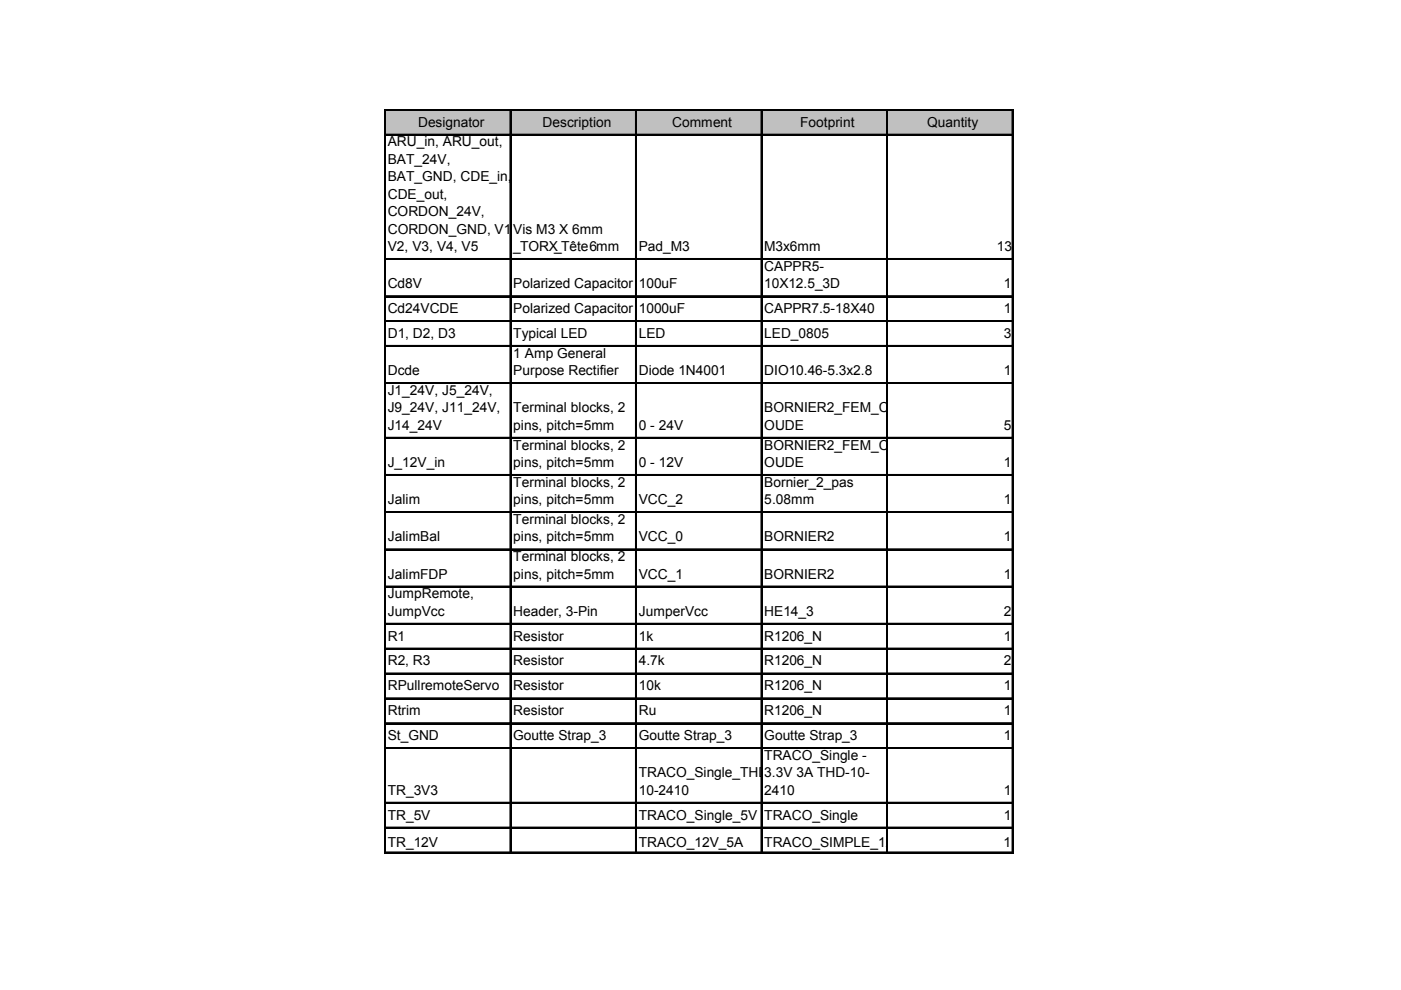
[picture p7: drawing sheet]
<svg xmlns="http://www.w3.org/2000/svg" width="297mm" height="210mm" viewBox="0 0 297 210" stroke-linecap="round" stroke-linejoin="round" font-family="sans-serif">
<defs><g id="words">
<g font-size="2.9">
<text x="88.6" y="26.9">Designator</text>
<text x="115" y="26.9">Description</text>
<text x="142.5" y="26.9">Comment</text>
<text x="169.7" y="26.9">Footprint</text>
<text x="196.6" y="26.9">Quantity</text>
<text x="82.2" y="31">ARU_in, ARU_out,</text>
<text x="82.2" y="34.7">BAT_24V,</text>
<text x="82.2" y="38.4">BAT_GND, CDE_in,</text>
<text x="82.2" y="42.1">CDE_out,</text>
<text x="82.2" y="45.8">CORDON_24V,</text>
<text x="82.2" y="49.5">CORDON_GND, V1,</text>
<text x="82.2" y="53.2">V2, V3, V4, V5</text>
<text x="108.8" y="49.5">Vis M3 X 6mm</text>
<text x="108.8" y="53.2">_TORX_Tête6mm</text>
<text x="135.4" y="53.2">Pad_M3</text>
<text x="162.1" y="53.2">M3x6mm</text>
<text x="211.4" y="53.2">13</text>
<text x="162.1" y="57.4">CAPPR5-</text>
<text x="82.2" y="61.1">Cd8V</text>
<text x="108.8" y="61.1">Polarized Capacitor</text>
<text x="135.4" y="61.1">100uF</text>
<text x="162.1" y="61.1">10X12.5_3D</text>
<text x="212.8" y="61.1">1</text>
<text x="82.2" y="66.4">Cd24VCDE</text>
<text x="82.2" y="71.7">D1, D2, D3</text>
<text x="108.8" y="66.4">Polarized Capacitor</text>
<text x="108.8" y="71.7">Typical LED</text>
<text x="135.4" y="66.4">1000uF</text>
<text x="135.4" y="71.7">LED</text>
<text x="162.1" y="66.4">CAPPR7.5-18X40</text>
<text x="162.1" y="71.7">LED_0805</text>
<text x="212.8" y="66.4">1</text>
<text x="212.8" y="71.7">3</text>
<text x="108.8" y="75.8">1 Amp General</text>
<text x="82.2" y="79.5">Dcde</text>
<text x="82.2" y="83.7">J1_24V, J5_24V,</text>
<text x="108.8" y="79.5">Purpose Rectifier</text>
<text x="135.4" y="79.5">Diode 1N4001</text>
<text x="162.1" y="79.5">DIO10.46-5.3x2.8</text>
<text x="212.8" y="79.5">1</text>
<text x="82.2" y="87.4">J9_24V, J11_24V,</text>
<text x="108.8" y="87.4">Terminal blocks, 2</text>
<text x="162.1" y="87.4">BORNIER2_FEM_C</text>
<text x="82.2" y="91.1">J14_24V</text>
<text x="108.8" y="91.1">pins, pitch=5mm</text>
<text x="108.8" y="95.3">Terminal blocks, 2</text>
<text x="135.4" y="91.1">0 - 24V</text>
<text x="162.1" y="91.1">OUDE</text>
<text x="162.1" y="95.3">BORNIER2_FEM_C</text>
<text x="212.8" y="91.1">5</text>
<text x="82.2" y="99">J_12V_in</text>
<text x="108.8" y="99">pins, pitch=5mm</text>
<text x="135.4" y="99">0 - 12V</text>
<text x="162.1" y="99">OUDE</text>
<text x="212.8" y="99">1</text>
<text x="82.2" y="106.9">Jalim</text>
<text x="108.8" y="103.2">Terminal blocks, 2</text>
<text x="108.8" y="106.9">pins, pitch=5mm</text>
<text x="135.4" y="106.9">VCC_2</text>
<text x="162.1" y="103.2">Bornier_2_pas</text>
<text x="162.1" y="106.9">5.08mm</text>
<text x="212.8" y="106.9">1</text>
<text x="108.8" y="111.1">Terminal blocks, 2</text>
<text x="82.2" y="114.8">JalimBal</text>
<text x="108.8" y="114.8">pins, pitch=5mm</text>
<text x="108.8" y="119">Terminal blocks, 2</text>
<text x="135.4" y="114.8">VCC_0</text>
<text x="162.1" y="114.8">BORNIER2</text>
<text x="212.8" y="114.8">1</text>
<text x="82.2" y="122.7">JalimFDP</text>
<text x="108.8" y="122.7">pins, pitch=5mm</text>
<text x="135.4" y="122.7">VCC_1</text>
<text x="162.1" y="122.7">BORNIER2</text>
<text x="212.8" y="122.7">1</text>
<text x="82.2" y="126.9">JumpRemote,</text>
<text x="82.2" y="130.6">JumpVcc</text>
<text x="108.8" y="130.6">Header, 3-Pin</text>
<text x="135.4" y="130.6">JumperVcc</text>
<text x="162.1" y="130.6">HE14_3</text>
<text x="212.8" y="130.6">2</text>
<text x="82.2" y="135.8">R1</text>
<text x="108.8" y="135.8">Resistor</text>
<text x="135.4" y="135.8">1k</text>
<text x="162.1" y="135.8">R1206_N</text>
<text x="212.8" y="135.8">1</text>
<text x="82.2" y="141.1">R2, R3</text>
<text x="108.8" y="141.1">Resistor</text>
<text x="135.4" y="141.1">4.7k</text>
<text x="162.1" y="141.1">R1206_N</text>
<text x="212.8" y="141.1">2</text>
<text x="82.2" y="146.4">RPullremoteServo</text>
<text x="108.8" y="146.4">Resistor</text>
<text x="135.4" y="146.4">10k</text>
<text x="162.1" y="146.4">R1206_N</text>
<text x="212.8" y="146.4">1</text>
<text x="82.2" y="151.6">Rtrim</text>
<text x="108.8" y="151.6">Resistor</text>
<text x="135.4" y="151.6">Ru</text>
<text x="162.1" y="151.6">R1206_N</text>
<text x="212.8" y="151.6">1</text>
<text x="82.2" y="156.9">St_GND</text>
<text x="108.8" y="156.9">Goutte Strap_3</text>
<text x="135.4" y="156.9">Goutte Strap_3</text>
<text x="162.1" y="156.9">Goutte Strap_3</text>
<text x="162.1" y="161.1">TRACO_Single -</text>
<text x="212.8" y="156.9">1</text>
<text x="135.4" y="164.8">TRACO_Single_THD-</text>
<text x="162.1" y="164.8">3.3V 3A THD-10-</text>
<text x="82.2" y="168.5">TR_3V3</text>
<text x="82.2" y="173.8">TR_5V</text>
<text x="135.4" y="168.5">10-2410</text>
<text x="135.4" y="173.8">TRACO_Single_5V</text>
<text x="162.1" y="168.5">2410</text>
<text x="162.1" y="173.8">TRACO_Single</text>
<text x="212.8" y="168.5">1</text>
<text x="212.8" y="173.8">1</text>
<text x="82.2" y="179.5">TR_12V</text>
<text x="135.4" y="179.5">TRACO_12V_5A</text>
<text x="162.1" y="179.5">TRACO_SIMPLE_12V_5A</text>
<text x="212.7" y="179.5">1</text>
</g>
</g></defs>
<path d="M81.8 23.5h133v5.2h-133z" fill="#c0c0c0"/>
<g fill="none" stroke="#000" stroke-width=".21">
<path d="M81.5 23.2v157.8M81.8 23.2h133.1M81.8 28.4h133.1M108.1 23.5v157.5M134.7 23.5v157.5M161.3 23.5v157.5M188 23.5v157.5M214.6 23.5v157.5M81.8 54.8h133.1M81.8 62.7h133.1M81.8 68h133.1M81.8 73.2h133.1"/>
<path d="M81.8 81.1h133.1M81.8 92.7h133.1M81.8 100.6h133.1M81.8 108.5h133.1M81.8 116.4h133.1M81.8 124.3h133.1M81.8 132.1h133.1M81.8 137.4h133.1M81.8 142.7h133.1M81.8 148h133.1M81.8 153.2h133.1M81.8 158.5h133.1"/>
<path d="M81.8 170.1h133.1M81.8 175.4h133.1M81.8 180.6h133.1"/>
</g>
<path d="M81.7 23.2v157.8M108.3 23.5v157.5M134.9 23.5v157.5M161.5 23.5v157.5M188.1 23.5v157.5M214.7 23.5v157.5" fill="none" stroke="#000" stroke-width=".31"/>
<g fill="none" stroke="#000" stroke-width=".35">
<path d="M81.8 23.3h133.1M81.8 28.6h133.1M81.8 55h133.1M81.8 62.9h133.1M81.8 68.1h133.1M81.8 73.4h133.1M81.8 81.3h133.1M81.8 92.9h133.1M81.8 100.8h133.1M81.8 108.7h133.1M81.8 116.5h133.1M81.8 124.4h133.1"/>
<path d="M81.8 132.3h133.1M81.8 137.6h133.1M81.8 142.9h133.1M81.8 148.1h133.1M81.8 153.4h133.1M81.8 158.7h133.1M81.8 170.3h133.1M81.8 175.5h133.1M81.8 180.8h133.1"/>
</g>
<use href="#words"/>
</svg>
